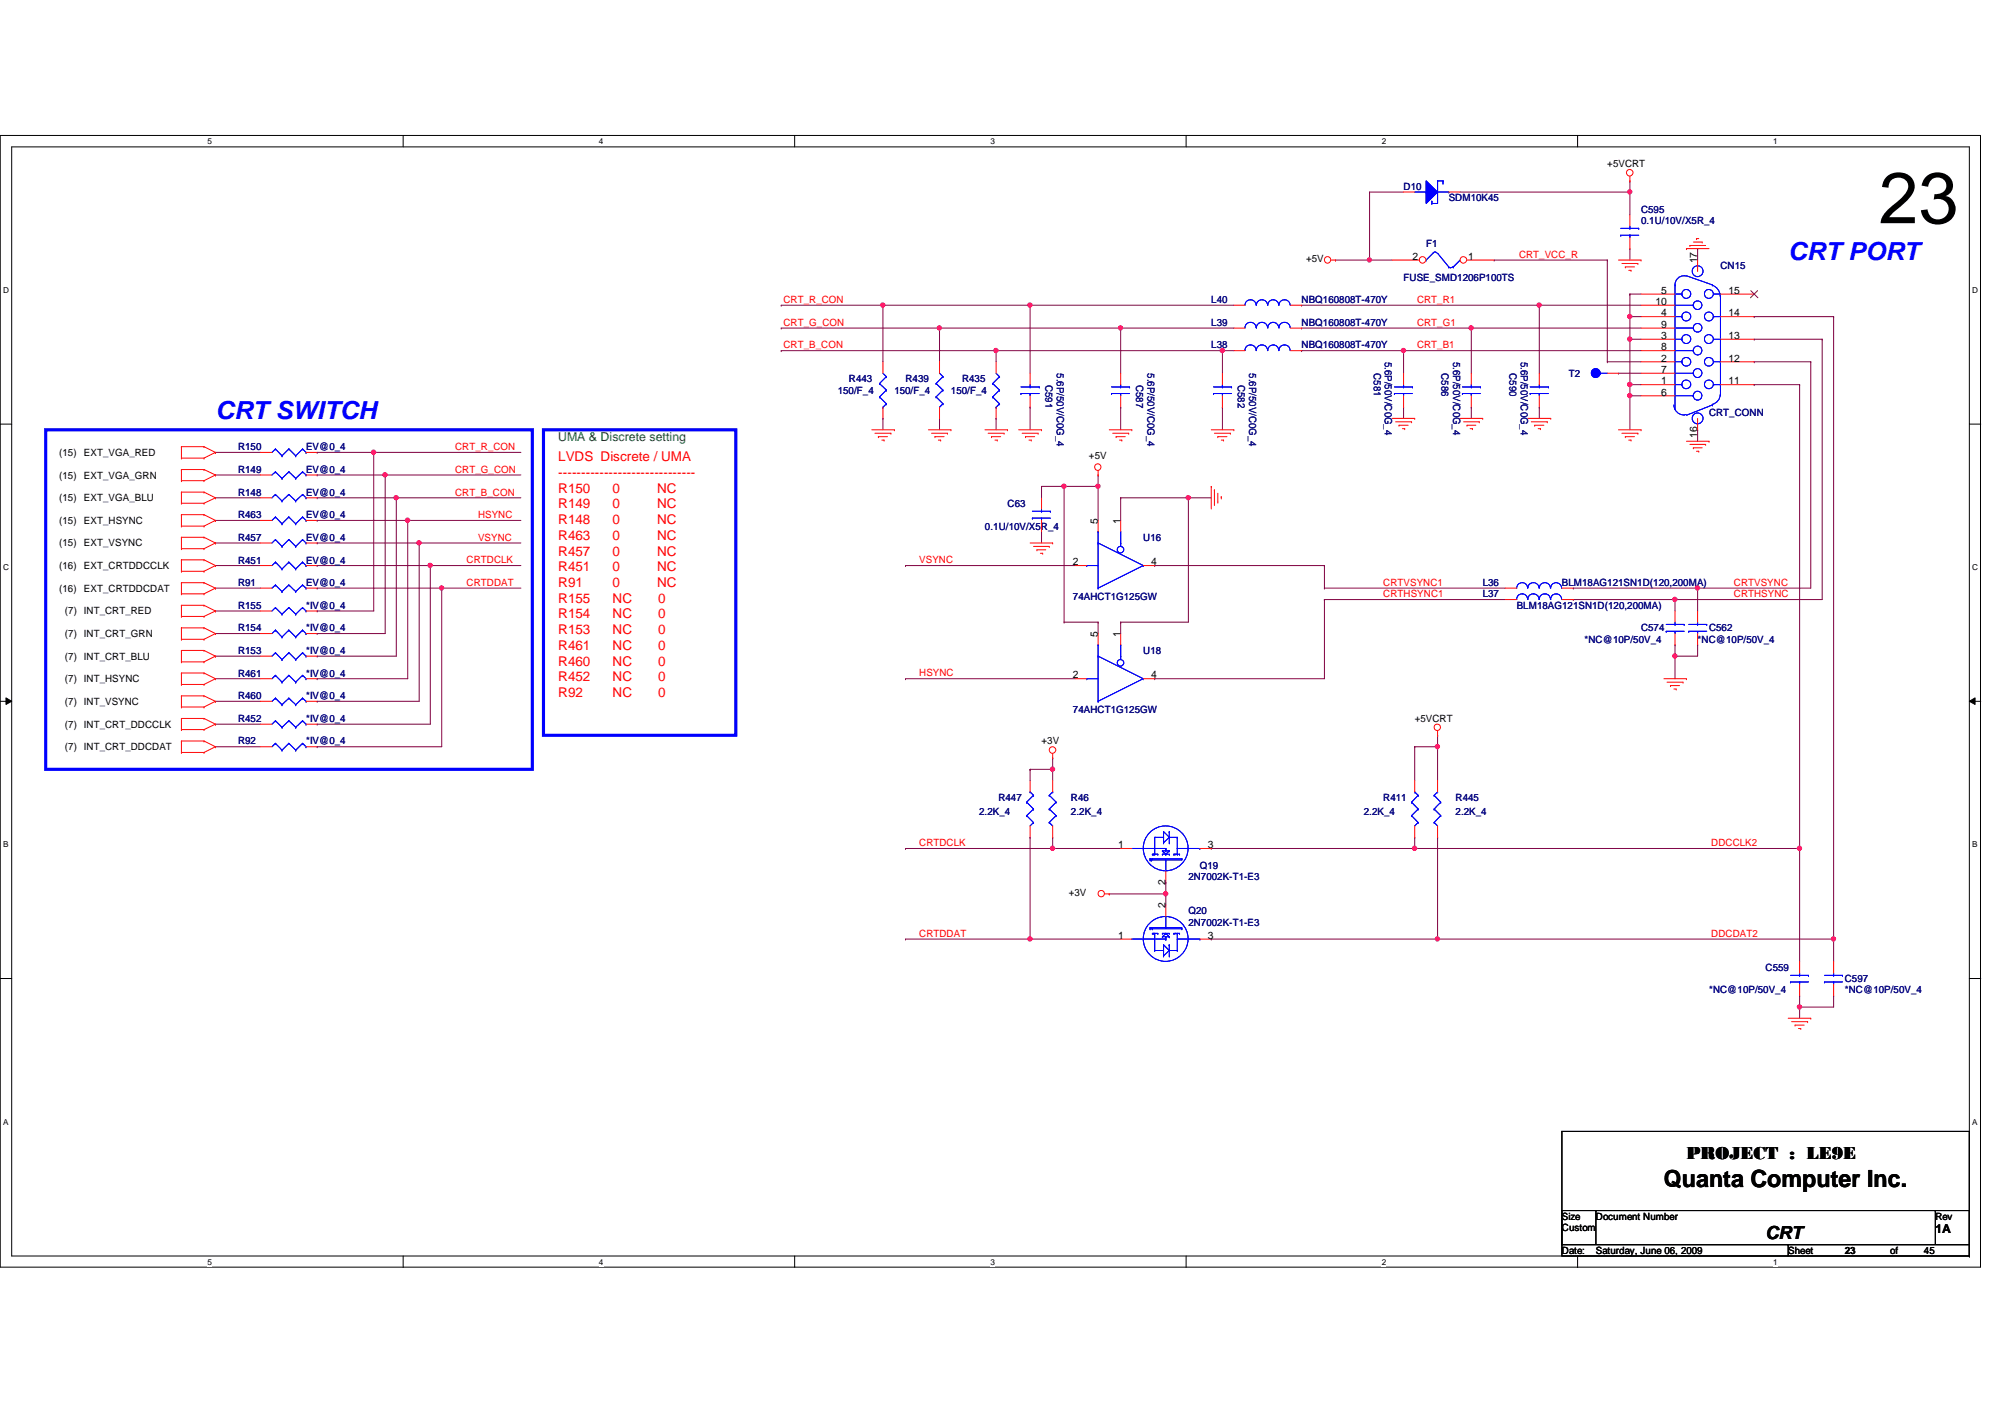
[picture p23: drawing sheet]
<svg xmlns="http://www.w3.org/2000/svg" width="297mm" height="210mm" viewBox="0 0 297 210" stroke-linecap="round" stroke-linejoin="round" font-family="sans-serif">
<defs><g id="words">
<text font-size="10.7" x="278.3" y="33.1">23</text>
<g font-size="3.7" fill="#00f">
<text x="264.9" y="38.6">CRT PORT</text>
<text x="31.9" y="62">CRT SWITCH</text>
</g>
<text font-size="3.5" x="246.5" y="175.9">Quanta Computer Inc.</text>
<g font-size="2.7">
<text x="249.8" y="171.7">PROJECT : LE9E</text>
<text x="261.6" y="183.5">CRT</text>
</g>
<g font-size="2" fill="#f00">
<text x="82.7" y="68.3">LVDS Discrete / UMA</text>
<text x="82.7" y="70.7">------------------------------</text>
<text x="82.7" y="73">R150</text>
<text x="82.7" y="75.3">R149</text>
<text x="82.7" y="77.6">R148</text>
<text x="90.8" y="73">0</text>
<text x="90.8" y="75.3">0</text>
<text x="90.8" y="77.6">0</text>
<text x="97.4" y="73">NC</text>
<text x="97.4" y="75.3">NC</text>
<text x="97.4" y="77.6">NC</text>
<text x="82.7" y="80">R463</text>
<text x="82.7" y="82.3">R457</text>
<text x="90.8" y="80">0</text>
<text x="90.8" y="82.3">0</text>
<text x="97.4" y="80">NC</text>
<text x="97.4" y="82.3">NC</text>
<text x="82.7" y="84.6">R451</text>
<text x="82.7" y="87">R91</text>
<text x="82.7" y="89.3">R155</text>
<text x="90.8" y="87">0</text>
<text x="90.8" y="84.6">0</text>
<text x="90.8" y="89.3">NC</text>
<text x="97.4" y="87">NC</text>
<text x="97.4" y="84.6">NC</text>
<text x="97.5" y="89.3">0</text>
<text x="82.7" y="91.6">R154</text>
<text x="82.7" y="93.9">R153</text>
<text x="90.8" y="91.6">NC</text>
<text x="90.8" y="93.9">NC</text>
<text x="97.5" y="91.6">0</text>
<text x="97.5" y="93.9">0</text>
<text x="82.7" y="96.3">R461</text>
<text x="82.7" y="98.6">R460</text>
<text x="82.7" y="100.9">R452</text>
<text x="90.8" y="96.3">NC</text>
<text x="90.8" y="98.6">NC</text>
<text x="90.8" y="100.9">NC</text>
<text x="97.5" y="96.3">0</text>
<text x="97.5" y="98.6">0</text>
<text x="97.5" y="100.9">0</text>
<text x="82.7" y="103.3">R92</text>
<text x="90.8" y="103.3">NC</text>
<text x="97.5" y="103.3">0</text>
</g>
<text font-size="1.8" fill="#008000" x="82.7" y="65.3">UMA &amp; Discrete setting</text>
<text font-size="1.8" x="286.7" y="182.7">1A</text>
<g font-size="1.5" fill="#000080">
<text x="207.9" y="28.2">D10</text>
<text x="214.6" y="29.8">SDM10K45</text>
<text x="243.1" y="31.5">C595</text>
<text x="243.1" y="33.2">0.1U/10V/X5R_4</text>
<text x="207.9" y="41.6">FUSE_SMD1206P100TS</text>
<text x="211.3" y="36.5">F1</text>
<text x="254.9" y="39.9">CN15</text>
<text x="179.4" y="44.9">L40</text>
<text x="192.8" y="44.9">NBQ160808T-470Y</text>
<text x="179.4" y="51.6">L38</text>
<text x="179.4" y="48.3">L39</text>
<text x="192.8" y="51.6">NBQ160808T-470Y</text>
<text x="192.8" y="48.3">NBQ160808T-470Y</text>
<text x="205.2" y="53.6" transform="rotate(90 205.2 53.6)">5.6P/50V/C0G_4</text>
<text x="215.3" y="53.6" transform="rotate(90 215.3 53.6)">5.6P/50V/C0G_4</text>
<text x="225.3" y="53.6" transform="rotate(90 225.3 53.6)">5.6P/50V/C0G_4</text>
<text x="124.1" y="58.3">150/F_4</text>
<text x="125.8" y="56.6">R443</text>
<text x="132.5" y="58.3">150/F_4</text>
<text x="134.2" y="56.6">R439</text>
<text x="140.9" y="58.3">150/F_4</text>
<text x="142.5" y="56.6">R435</text>
<text x="154.9" y="57" transform="rotate(90 154.9 57)">C591</text>
<text x="156.6" y="55.3" transform="rotate(90 156.6 55.3)">5.6P/50V/C0G_4</text>
<text x="168.3" y="57" transform="rotate(90 168.3 57)">C587</text>
<text x="170" y="55.3" transform="rotate(90 170 55.3)">5.6P/50V/C0G_4</text>
<text x="183.4" y="57" transform="rotate(90 183.4 57)">C582</text>
<text x="185.1" y="55.3" transform="rotate(90 185.1 55.3)">5.6P/50V/C0G_4</text>
<text x="203.5" y="55.3" transform="rotate(90 203.5 55.3)">C581</text>
<text x="213.6" y="55.3" transform="rotate(90 213.6 55.3)">C586</text>
<text x="223.6" y="55.3" transform="rotate(90 223.6 55.3)">C590</text>
<text x="232.4" y="55.8">T2</text>
<text x="253.2" y="61.7">CRT_CONN</text>
<text x="35.3" y="66.7">R150</text>
<text x="35.3" y="70.1">R149</text>
<text x="45.3" y="66.7">EV@0_4</text>
<text x="45.3" y="70.1">EV@0_4</text>
<text x="35.3" y="76.8">R463</text>
<text x="35.3" y="73.4">R148</text>
<text x="45.3" y="76.8">EV@0_4</text>
<text x="45.3" y="73.4">EV@0_4</text>
<text x="149.3" y="75.1">C63</text>
<text x="35.3" y="83.5">R451</text>
<text x="35.3" y="80.1">R457</text>
<text x="45.3" y="83.5">EV@0_4</text>
<text x="45.3" y="80.1">EV@0_4</text>
<text x="145.9" y="78.4">0.1U/10V/X5R_4</text>
<text x="169.4" y="80.1">U16</text>
<text x="35.3" y="86.8">R91</text>
<text x="45.3" y="86.8">EV@0_4</text>
<text x="159" y="88.8">74AHCT1G125GW</text>
<text x="219.7" y="86.8">L36</text>
<text x="219.7" y="88.5">L37</text>
<text x="231.4" y="86.8">BLM18AG121SN1D(120,200MA)</text>
<text x="35.3" y="93.5">R154</text>
<text x="35.3" y="90.2">R155</text>
<text x="45.3" y="93.5">*IV@0_4</text>
<text x="45.3" y="90.2">*IV@0_4</text>
<text x="224.7" y="90.2">BLM18AG121SN1D(120,200MA)</text>
<text x="234.7" y="95.2">*NC@10P/50V_4</text>
<text x="243.1" y="93.5">C574</text>
<text x="251.5" y="95.2">*NC@10P/50V_4</text>
<text x="253.2" y="93.5">C562</text>
<text x="35.3" y="96.9">R153</text>
<text x="35.3" y="100.2">R461</text>
<text x="45.3" y="96.9">*IV@0_4</text>
<text x="45.3" y="100.2">*IV@0_4</text>
<text x="169.4" y="96.9">U18</text>
<text x="35.3" y="106.9">R452</text>
<text x="35.3" y="103.6">R460</text>
<text x="45.3" y="106.9">*IV@0_4</text>
<text x="45.3" y="103.6">*IV@0_4</text>
<text x="159" y="105.6">74AHCT1G125GW</text>
<text x="35.3" y="110.3">R92</text>
<text x="45.3" y="110.3">*IV@0_4</text>
<text x="147.9" y="118.7">R447</text>
<text x="158.7" y="118.7">R46</text>
<text x="204.9" y="118.7">R411</text>
<text x="215.6" y="118.7">R445</text>
<text x="145.1" y="120.7">2.2K_4</text>
<text x="158.7" y="120.7">2.2K_4</text>
<text x="202.1" y="120.7">2.2K_4</text>
<text x="215.6" y="120.7">2.2K_4</text>
<text x="176.1" y="130.4">2N7002K-T1-E3</text>
<text x="177.8" y="128.7">Q19</text>
<text x="176.1" y="135.4">Q20</text>
<text x="176.1" y="137.1">2N7002K-T1-E3</text>
<text x="261.6" y="143.8">C559</text>
<text x="253.2" y="147.2">*NC@10P/50V_4</text>
<text x="273.3" y="145.5">C597</text>
<text x="273.3" y="147.2">*NC@10P/50V_4</text>
</g>
<g font-size="1.5">
<text x="238.1" y="24.8">+5VCRT</text>
<text x="193.5" y="38.9">+5V</text>
<text x="209.3" y="38.5">2</text>
<text x="217.5" y="38.5">1</text>
<text x="251.5" y="39" transform="rotate(-90 251.5 39)">17</text>
<text x="245.3" y="45.2">10</text>
<text x="246.1" y="46.9">4</text>
<text x="246.1" y="43.5">5</text>
<text x="256.1" y="43.5">15</text>
<text x="256.1" y="46.9">14</text>
<text x="246.1" y="53.6">2</text>
<text x="246.1" y="50.2">3</text>
<text x="246.1" y="51.9">8</text>
<text x="246.1" y="48.6">9</text>
<text x="256.1" y="50.2">13</text>
<text x="256.1" y="53.6">12</text>
<text x="246.1" y="56.9">1</text>
<text x="246.1" y="58.6">6</text>
<text x="246.1" y="55.2">7</text>
<text x="256.1" y="56.9">11</text>
<text x="251.5" y="64.9" transform="rotate(-90 251.5 64.9)">16</text>
<text x="8.8" y="70.9">(15)</text>
<text x="8.8" y="67.5">(15)</text>
<text x="12.4" y="70.9">EXT_VGA_GRN</text>
<text x="12.4" y="67.5">EXT_VGA_RED</text>
<text x="161.3" y="68">+5V</text>
<text x="8.8" y="74.3">(15)</text>
<text x="8.8" y="77.6">(15)</text>
<text x="12.4" y="74.3">EXT_VGA_BLU</text>
<text x="12.4" y="77.6">EXT_HSYNC</text>
<text x="162.6" y="77.6" transform="rotate(-90 162.6 77.6)">5</text>
<text x="166" y="77.6" transform="rotate(-90 166 77.6)">1</text>
<text x="8.8" y="80.9">(15)</text>
<text x="12.4" y="80.9">EXT_VSYNC</text>
<text x="159" y="83.7">2</text>
<text x="170.6" y="83.7">4</text>
<text x="8.8" y="84.3">(16)</text>
<text x="8.8" y="87.7">(16)</text>
<text x="12.4" y="84.3">EXT_CRTDDCCLK</text>
<text x="12.4" y="87.7">EXT_CRTDDCDAT</text>
<text x="9.6" y="91">(7)</text>
<text x="9.6" y="94.4">(7)</text>
<text x="12.4" y="91">INT_CRT_RED</text>
<text x="12.4" y="94.4">INT_CRT_GRN</text>
<text x="162.6" y="94.3" transform="rotate(-90 162.6 94.3)">5</text>
<text x="166" y="94.3" transform="rotate(-90 166 94.3)">1</text>
<text x="9.6" y="97.7">(7)</text>
<text x="9.6" y="101">(7)</text>
<text x="12.4" y="97.7">INT_CRT_BLU</text>
<text x="12.4" y="101">INT_HSYNC</text>
<text x="159" y="100.5">2</text>
<text x="170.6" y="100.5">4</text>
<text x="9.6" y="104.4">(7)</text>
<text x="9.6" y="107.8">(7)</text>
<text x="12.4" y="104.4">INT_VSYNC</text>
<text x="12.4" y="107.8">INT_CRT_DDCCLK</text>
<text x="209.6" y="106.9">+5VCRT</text>
<text x="9.6" y="111.1">(7)</text>
<text x="12.4" y="111.1">INT_CRT_DDCDAT</text>
<text x="154.3" y="110.3">+3V</text>
<text x="165.6" y="125.6">1</text>
<text x="178.9" y="125.6">3</text>
<text x="172.7" y="131.1" transform="rotate(-90 172.7 131.1)">2</text>
<text x="158.3" y="132.8">+3V</text>
<text x="172.7" y="134.6" transform="rotate(-90 172.7 134.6)">2</text>
<text x="165.6" y="139.1">1</text>
<text x="178.9" y="139.1">3</text>
<text x="231.4" y="182.4">Custom</text>
<text x="231.4" y="180.7">Size</text>
<text x="231.4" y="185.7">Date:</text>
<text x="236.4" y="185.7">Saturday, June 06, 2009</text>
<text x="236.4" y="180.7">Document Number</text>
<text x="264.9" y="185.7">Sheet</text>
<text x="273.3" y="185.7">23</text>
<text x="280" y="185.7">of</text>
<text x="285" y="185.7">45</text>
<text x="286.7" y="180.7">Rev</text>
</g>
<g font-size="1.5" fill="#f00">
<text x="225" y="38.2">CRT_VCC_R</text>
<text x="116.1" y="44.9">CRT_R_CON</text>
<text x="209.9" y="44.9">CRT_R1</text>
<text x="116.1" y="48.3">CRT_G_CON</text>
<text x="116.1" y="51.6">CRT_B_CON</text>
<text x="209.9" y="51.6">CRT_B1</text>
<text x="209.9" y="48.3">CRT_G1</text>
<text x="67.4" y="70">CRT_G_CON</text>
<text x="67.4" y="66.7">CRT_R_CON</text>
<text x="67.4" y="73.4">CRT_B_CON</text>
<text x="70.8" y="76.8">HSYNC</text>
<text x="69.1" y="83.4">CRTDCLK</text>
<text x="70.8" y="80.1">VSYNC</text>
<text x="136.2" y="83.4">VSYNC</text>
<text x="69.1" y="86.8">CRTDDAT</text>
<text x="204.9" y="86.8">CRTVSYNC1</text>
<text x="204.9" y="88.5">CRTHSYNC1</text>
<text x="256.9" y="86.8">CRTVSYNC</text>
<text x="256.9" y="88.5">CRTHSYNC</text>
<text x="136.2" y="100.2">HSYNC</text>
<text x="136.2" y="125.3">CRTDCLK</text>
<text x="253.5" y="125.3">DDCCLK2</text>
<text x="136.2" y="138.8">CRTDDAT</text>
<text x="253.5" y="138.8">DDCDAT2</text>
</g>
<g font-size="1.2">
<text x="30.7" y="21.3">5</text>
<text x="88.7" y="21.3">4</text>
<text x="146.7" y="21.3">3</text>
<text x="204.7" y="21.3">2</text>
<text x="262.7" y="21.3">1</text>
<text x=".5" y="43.4">D</text>
<text x="292.2" y="43.4">D</text>
<text x=".5" y="84.5">C</text>
<text x="292.2" y="84.5">C</text>
<text x=".5" y="125.5">B</text>
<text x="292.2" y="125.5">B</text>
<text x=".5" y="166.6">A</text>
<text x="292.2" y="166.6">A</text>
<text x="30.7" y="187.3">5</text>
<text x="88.7" y="187.3">4</text>
<text x="146.7" y="187.3">3</text>
<text x="204.7" y="187.3">2</text>
<text x="262.7" y="187.3">1</text>
</g>
</g></defs>
<path d="M0 20.1h293.4v167.6h-293.4zM1.7 21.8h290.1v164.3h-290.1z" fill="none" stroke="#000" stroke-width=".15"/>
<g fill="#fff">
<path d="M30.7 20.2h.7v1.4h-.7z"/>
<path d="M30.7 186.2h.7v1.4h-.7z"/>
</g>
<path d="M59.7 20.1v1.7M59.7 186.1v1.6" fill="none" stroke="#000" stroke-width=".15"/>
<g fill="#fff">
<path d="M88.7 20.2h.7v1.4h-.7z"/>
<path d="M88.7 186.2h.7v1.4h-.7z"/>
</g>
<path d="M117.7 20.1v1.7M117.7 186.1v1.6" fill="none" stroke="#000" stroke-width=".15"/>
<g fill="#fff">
<path d="M146.7 20.2h.7v1.4h-.7z"/>
<path d="M146.7 186.2h.7v1.4h-.7z"/>
</g>
<path d="M175.7 20.1v1.7M175.7 186.1v1.6" fill="none" stroke="#000" stroke-width=".15"/>
<g fill="#fff">
<path d="M204.7 20.2h.7v1.4h-.7z"/>
<path d="M204.7 186.2h.7v1.4h-.7z"/>
</g>
<path d="M233.7 20.1v1.7M233.7 186.1v1.6" fill="none" stroke="#000" stroke-width=".15"/>
<g fill="#fff">
<path d="M262.7 20.2h.7v1.4h-.7z"/>
<path d="M262.7 186.2h.7v1.4h-.7z"/>
<path d="M.5 42.3h.8v1.3h-.8z"/>
<path d="M292.2 42.3h.8v1.3h-.8z"/>
<path d="M.5 83.4h.8v1.3h-.8z"/>
<path d="M292.2 83.4h.8v1.3h-.8z"/>
</g>
<path d="M0 62.8h1.7M291.8 62.8h1.7" fill="none" stroke="#000" stroke-width=".15"/>
<g fill="#fff">
<path d="M.5 124.4h.7v1.4h-.7z"/>
<path d="M292.2 124.4h.7v1.4h-.7z"/>
</g>
<path d="M0 103.9h1.7M.9 103.4l.8 .5-.8 .5zM291.8 103.9l.8-.5v1zM291.8 103.9h1.7" fill="none" stroke="#000" stroke-width=".15"/>
<path d="M.9 103.4l.8 .5-.8 .5zM291.8 103.9l.8-.5v1z" fill="#000"/>
<g fill="#fff">
<path d="M.5 165.5h.7v1.3h-.7z"/>
<path d="M292.2 165.5h.7v1.3h-.7z"/>
</g>
<path d="M0 144.9h1.7M291.8 144.9h1.7" fill="none" stroke="#000" stroke-width=".15"/>
<g fill="none" stroke="#800040" stroke-width=".15">
<path d="M238.1 38.5h.1M238.1 38.5v15.1M115.7 48.6h.1M115.7 48.6h23.5M130.8 45.2h.1M130.8 45.2v8.4M152.6 45.2h.1M152.6 45.2v10.1M166 48.6h.1M166 48.6h16.8M218 48.6h.1M218 48.6v6.7"/>
<path d="M238.1 53.6h.1M238.1 53.6h5M259.9 53.6h.1M259.9 50.2h.1M259.9 53.6h8.4M259.9 50.2h10.1M207.9 60.3h.1M207.9 60.3v1.7M218 60.3h.1M218 60.3v1.7M228 60.3h.1M228 60.3v1.7"/>
<path d="M251.5 87.1h.1M251.5 87.1v3.4"/>
</g>
<circle cx="166" cy="48.6" r=".32" fill="#f0f"/>
<circle cx="166" cy="48.6" r=".32" fill="none" stroke="#f0f" stroke-width=".15"/>
<path d="M207.9 51.9h.1M207.9 51.9v3.4M218 48.6h.1M218 48.6h25.1M239.8 55.3h.1M239.8 55.3h3.3" fill="none" stroke="#800040" stroke-width=".15"/>
<circle cx="217.9" cy="48.6" r=".32" fill="#f0f"/>
<circle cx="217.9" cy="48.6" r=".32" fill="none" stroke="#f0f" stroke-width=".15"/>
<path d="M207.9 51.9h.1M207.9 51.9h35.2" fill="none" stroke="#800040" stroke-width=".15"/>
<circle cx="207.9" cy="51.9" r=".32" fill="#f0f"/>
<circle cx="207.9" cy="51.9" r=".32" fill="none" stroke="#f0f" stroke-width=".15"/>
<path d="M251.5 36.8h.1M251.5 36.8v1.7M228 45.2h.1M228 45.2h15.1M241.5 57h.1M241.5 57h1.6M259.9 46.9h.1M259.9 46.9h11.7M152.6 60.3h.1M152.6 60.3v3.4M251.5 63.7h.1M251.5 63.7v1.7" fill="none" stroke="#800040" stroke-width=".15"/>
<circle cx="228" cy="45.2" r=".32" fill="#f0f"/>
<circle cx="228" cy="45.2" r=".32" fill="none" stroke="#f0f" stroke-width=".15"/>
<path d="M228 45.2h.1M228 45.2v10.1M241.5 58.6h.1M241.5 58.6v5.1M181.1 60.3h.1M181.1 60.3v3.4" fill="none" stroke="#800040" stroke-width=".15"/>
<circle cx="241.4" cy="58.6" r=".32" fill="#f0f"/>
<circle cx="241.4" cy="58.6" r=".32" fill="none" stroke="#f0f" stroke-width=".15"/>
<g fill="none" stroke="#800040" stroke-width=".15">
<path d="M139.2 48.6h.1M139.2 48.6v5M166 48.6h.1M166 48.6v6.7M266.6 57h.1M266.6 57v68.7h-57M271.6 46.9h.1M271.6 46.9v95.6M130.8 62h.1M130.8 62v1.7M139.2 62h.1M139.2 62v1.7"/>
<path d="M147.6 62h.1M147.6 62v1.7M166 60.3h.1M166 60.3v3.4M179.4 139.1h.1M179.4 139.1h33.6M209.6 125.7h.1M271.6 139.1h.1"/>
</g>
<circle cx="266.6" cy="125.7" r=".32" fill="#f0f"/>
<circle cx="266.6" cy="125.7" r=".32" fill="none" stroke="#f0f" stroke-width=".15"/>
<circle cx="209.6" cy="125.7" r=".32" fill="#f0f"/>
<circle cx="209.6" cy="125.7" r=".32" fill="none" stroke="#f0f" stroke-width=".15"/>
<path d="M63.8 83.8h.1M63.8 83.8h13.4M31.9 107.3h.1M31.9 107.3h6.7M209.6 124h.1M209.6 124v1.7M213 124h.1M213 124v15.1M266.6 125.7h.1M266.6 125.7v16.8" fill="none" stroke="#800040" stroke-width=".15"/>
<circle cx="63.7" cy="83.8" r=".32" fill="#f0f"/>
<circle cx="63.7" cy="83.8" r=".32" fill="none" stroke="#f0f" stroke-width=".15"/>
<path d="M57.1 70.4h.1M57.1 70.4h20.1" fill="none" stroke="#800040" stroke-width=".15"/>
<circle cx="57" cy="70.3" r=".32" fill="#f0f"/>
<circle cx="57" cy="70.3" r=".32" fill="none" stroke="#f0f" stroke-width=".15"/>
<path d="M60.4 77.1h.1M60.4 77.1h16.8M31.9 83.8h.1M31.9 80.4h.1M31.9 83.8h6.7M31.9 80.4h6.7M62.1 80.4h.1M62.1 80.4v23.5M47 100.5h.1M47 100.5h13.4" fill="none" stroke="#800040" stroke-width=".15"/>
<circle cx="60.4" cy="77.1" r=".32" fill="#f0f"/>
<circle cx="60.4" cy="77.1" r=".32" fill="none" stroke="#f0f" stroke-width=".15"/>
<path d="M31.9 73.7h.1M31.9 73.7h6.7M65.4 87.1h.1M65.4 87.1h11.8" fill="none" stroke="#800040" stroke-width=".15"/>
<circle cx="65.4" cy="87.1" r=".32" fill="#f0f"/>
<circle cx="65.4" cy="87.1" r=".32" fill="none" stroke="#f0f" stroke-width=".15"/>
<path d="M31.9 70.4h.1M31.9 70.4h6.7M31.9 97.2h.1M31.9 97.2h6.7M62.1 80.4h.1M62.1 80.4h15.1M47 103.9h.1M47 103.9h15.1" fill="none" stroke="#800040" stroke-width=".15"/>
<circle cx="62.1" cy="80.4" r=".32" fill="#f0f"/>
<circle cx="62.1" cy="80.4" r=".32" fill="none" stroke="#f0f" stroke-width=".15"/>
<path d="M58.7 73.7h.1M58.7 73.7h18.5M31.9 93.9h.1M31.9 93.9h6.7M63.8 83.8h.1M63.8 83.8v23.5h-16.8M47 107.3h.1" fill="none" stroke="#800040" stroke-width=".15"/>
<circle cx="58.7" cy="73.7" r=".32" fill="#f0f"/>
<circle cx="58.7" cy="73.7" r=".32" fill="none" stroke="#f0f" stroke-width=".15"/>
<g fill="none" stroke="#800040" stroke-width=".15">
<path d="M55.4 67h.1M55.4 67h21.8M31.9 90.5h.1M31.9 90.5h6.7M47 90.5h.1M47 90.5h8.4M65.4 87.1h.1M65.4 87.1v23.5h-18.4M31.9 103.9h.1M31.9 110.6h.1M31.9 110.6h6.7M31.9 103.9h6.7"/>
<path d="M47 110.6h.1"/>
</g>
<circle cx="55.3" cy="67" r=".32" fill="#f0f"/>
<circle cx="55.3" cy="67" r=".32" fill="none" stroke="#f0f" stroke-width=".15"/>
<g fill="none" stroke="#800040" stroke-width=".15">
<path d="M115.7 45.2h.1M115.7 45.2h15.1M147.6 51.9h.1M147.6 51.9h33.5M181.1 51.9h.1M181.1 51.9v3.4M31.9 67h.1M31.9 77.1h.1M31.9 67h6.7M31.9 77.1h6.7M60.4 77.1h.1M60.4 77.1v23.4"/>
<path d="M31.9 87.1h.1M31.9 87.1h6.7M31.9 100.5h.1M31.9 100.5h6.7"/>
</g>
<circle cx="181.1" cy="51.9" r=".32" fill="#f0f"/>
<circle cx="181.1" cy="51.9" r=".32" fill="none" stroke="#f0f" stroke-width=".15"/>
<circle cx="147.5" cy="51.9" r=".32" fill="#f0f"/>
<circle cx="147.5" cy="51.9" r=".32" fill="none" stroke="#f0f" stroke-width=".15"/>
<path d="M152.6 45.2h.1M152.6 45.2h30.2" fill="none" stroke="#800040" stroke-width=".15"/>
<circle cx="152.6" cy="45.2" r=".32" fill="#f0f"/>
<circle cx="152.6" cy="45.2" r=".32" fill="none" stroke="#f0f" stroke-width=".15"/>
<g fill="none" stroke="#800040" stroke-width=".15">
<path d="M147.6 51.9h.1M147.6 51.9v1.7M241.5 58.6h.1M241.5 58.6h1.6M55.4 67h.1M55.4 67v23.5M57.1 70.4h.1M57.1 70.4v23.5h-10.1M58.7 73.7h.1M58.7 73.7v23.5h-11.7M47 93.9h.1M47 97.2h.1"/>
<path d="M266.6 149.2h.1M266.6 149.2v1.6M271.6 147.5h.1M271.6 147.5v1.7h-5"/>
</g>
<circle cx="266.6" cy="149.2" r=".32" fill="#f0f"/>
<circle cx="266.6" cy="149.2" r=".32" fill="none" stroke="#f0f" stroke-width=".15"/>
<path d="M139.2 48.6h.1M139.2 48.6h26.8" fill="none" stroke="#800040" stroke-width=".15"/>
<circle cx="139.2" cy="48.6" r=".32" fill="#f0f"/>
<circle cx="139.2" cy="48.6" r=".32" fill="none" stroke="#f0f" stroke-width=".15"/>
<path d="M115.7 51.9h.1M115.7 51.9h31.9M130.8 45.2h.1M130.8 45.2h21.8M181.1 51.9h.1M181.1 51.9h1.7" fill="none" stroke="#800040" stroke-width=".15"/>
<circle cx="130.8" cy="45.2" r=".32" fill="#f0f"/>
<circle cx="130.8" cy="45.2" r=".32" fill="none" stroke="#f0f" stroke-width=".15"/>
<g fill="none" stroke="#800040" stroke-width=".15">
<path d="M192.8 51.9h.1M192.8 51.9h15.1M241.5 57h.1M241.5 57v1.6M268.3 53.6h.1M268.3 53.6v33.5M270 50.2h.1M270 50.2v38.6M196.2 87.1h.1M196.2 88.8h.1M196.2 87.1h26.8M196.2 88.8h26.8"/>
<path d="M248.2 97.2h.1M248.2 97.2v3.3M266.6 147.5h.1M266.6 147.5v1.7"/>
</g>
<circle cx="241.4" cy="57" r=".32" fill="#f0f"/>
<circle cx="241.4" cy="57" r=".32" fill="none" stroke="#f0f" stroke-width=".15"/>
<g fill="none" stroke="#800040" stroke-width=".15">
<path d="M202.9 38.5h.1M202.9 38.5h3.3M241.5 36.8h.1M241.5 28.4h.1M241.5 28.4v3.4M241.5 36.8v1.7M192.8 45.2h.1M192.8 48.6h.1M192.8 45.2h35.2M192.8 48.6h25.2M241.5 43.6h.1M241.5 46.9h.1"/>
<path d="M241.5 46.9v3.3M241.5 43.6h1.6M179.4 125.7h.1M179.4 125.7h30.2"/>
</g>
<circle cx="241.4" cy="50.2" r=".32" fill="#f0f"/>
<circle cx="241.4" cy="50.2" r=".32" fill="none" stroke="#f0f" stroke-width=".15"/>
<circle cx="241.4" cy="46.9" r=".32" fill="#f0f"/>
<circle cx="241.4" cy="46.9" r=".32" fill="none" stroke="#f0f" stroke-width=".15"/>
<path d="M241.5 46.9h.1M241.5 50.2h.1M241.5 46.9h1.6M241.5 50.2h1.6M241.5 50.2v6.8" fill="none" stroke="#800040" stroke-width=".15"/>
<circle cx="241.4" cy="57" r=".32" fill="#f0f"/>
<circle cx="241.4" cy="57" r=".32" fill="none" stroke="#f0f" stroke-width=".15"/>
<path d="M248.2 97.2h.1M248.2 97.2h3.3M251.5 87.1h.1M251.5 87.1h16.8" fill="none" stroke="#800040" stroke-width=".15"/>
<circle cx="248.1" cy="97.2" r=".32" fill="#f0f"/>
<circle cx="248.1" cy="97.2" r=".32" fill="none" stroke="#f0f" stroke-width=".15"/>
<path d="M166 73.7h.1M166 73.7v3.4M166 73.7h13.4M176.1 73.7h.1M176.1 73.7v18.5h-10.1M166 92.2h.1M166 92.2v1.7M248.2 95.5h.1M248.2 95.5v1.7M251.5 95.5h.1M251.5 95.5v1.7" fill="none" stroke="#800040" stroke-width=".15"/>
<circle cx="176" cy="73.7" r=".32" fill="#f0f"/>
<circle cx="176" cy="73.7" r=".32" fill="none" stroke="#f0f" stroke-width=".15"/>
<path d="M171.1 83.8h.1M171.1 83.8h25.1M196.2 88.8h.1M196.2 83.8h.1M196.2 83.8v3.3M196.2 88.8v11.7h-25.1M233.1 88.8h.1M233.1 88.8h36.9M248.2 88.8h.1M248.2 88.8v1.7M171.1 100.5h.1" fill="none" stroke="#800040" stroke-width=".15"/>
<circle cx="248.1" cy="88.8" r=".32" fill="#f0f"/>
<circle cx="248.1" cy="88.8" r=".32" fill="none" stroke="#f0f" stroke-width=".15"/>
<path d="M157.6 72.1h.1M157.6 72.1h5.1M162.7 72.1h.1M162.7 72.1v5" fill="none" stroke="#800040" stroke-width=".15"/>
<circle cx="162.7" cy="72" r=".32" fill="#f0f"/>
<circle cx="162.7" cy="72" r=".32" fill="none" stroke="#f0f" stroke-width=".15"/>
<circle cx="157.6" cy="72" r=".32" fill="#f0f"/>
<circle cx="157.6" cy="72" r=".32" fill="none" stroke="#f0f" stroke-width=".15"/>
<g fill="none" stroke="#800040" stroke-width=".15">
<path d="M154.3 72.1h.1M154.3 78.7h.1M154.3 72.1v1.6M154.3 78.7v1.7M154.3 72.1h3.3M157.6 72.1h.1M157.6 72.1v20.1M162.7 70.4h.1M162.7 70.4v1.7M134.2 83.8h.1M134.2 83.8h25.1M157.6 92.2h.1"/>
<path d="M157.6 92.2h5.1M162.7 92.2h.1M162.7 92.2v1.7M233.1 87.1h.1M233.1 87.1h18.4M134.2 100.5h.1M134.2 100.5h25.1"/>
</g>
<circle cx="251.5" cy="87.1" r=".32" fill="#f0f"/>
<circle cx="251.5" cy="87.1" r=".32" fill="none" stroke="#f0f" stroke-width=".15"/>
<path d="M172.7 132.4h.1M172.7 132.4v1.7" fill="none" stroke="#800040" stroke-width=".15"/>
<circle cx="172.7" cy="132.4" r=".32" fill="#f0f"/>
<circle cx="172.7" cy="132.4" r=".32" fill="none" stroke="#f0f" stroke-width=".15"/>
<path d="M156 125.7h.1M156 125.7h10M164.3 132.4h.1M172.7 130.7h.1M172.7 130.7v1.7h-8.4" fill="none" stroke="#800040" stroke-width=".15"/>
<circle cx="155.9" cy="125.7" r=".32" fill="#f0f"/>
<circle cx="155.9" cy="125.7" r=".32" fill="none" stroke="#f0f" stroke-width=".15"/>
<path d="M152.6 139.1h.1M152.6 139.1h13.4" fill="none" stroke="#800040" stroke-width=".15"/>
<circle cx="152.6" cy="139.1" r=".32" fill="#f0f"/>
<circle cx="152.6" cy="139.1" r=".32" fill="none" stroke="#f0f" stroke-width=".15"/>
<path d="M156 114h.1M156 114v1.7" fill="none" stroke="#800040" stroke-width=".15"/>
<circle cx="155.9" cy="113.9" r=".32" fill="#f0f"/>
<circle cx="155.9" cy="113.9" r=".32" fill="none" stroke="#f0f" stroke-width=".15"/>
<g fill="none" stroke="#800040" stroke-width=".15">
<path d="M221.4 38.5h.1M221.4 38.5h16.7M241.5 43.6h.1M241.5 43.6v3.3M259.9 57h.1M259.9 57h6.7M152.6 114h.1M152.6 114v1.7M156 112.3h.1M156 112.3v1.7h-3.4M209.6 110.6h.1M209.6 110.6v5.1"/>
<path d="M213 108.9h.1M213 108.9v1.7h-3.4M134.2 125.7h.1M134.2 139.1h.1M152.6 124h.1M152.6 124v15.1h-18.4M156 124h.1M156 124v1.7h-21.8"/>
</g>
<circle cx="213" cy="110.6" r=".32" fill="#f0f"/>
<circle cx="213" cy="110.6" r=".32" fill="none" stroke="#f0f" stroke-width=".15"/>
<g fill="none" stroke="#800040" stroke-width=".15">
<path d="M216.3 28.4h25.2M241.5 28.4h.1M47 67h.1M47 77.1h.1M47 73.7h.1M47 70.4h.1M47 67h8.4M47 77.1h13.4M47 73.7h11.7M47 70.4h10.1M47 80.4h.1M47 87.1h.1"/>
<path d="M47 83.8h.1M47 80.4h15.1M47 87.1h18.4M47 83.8h16.8M213 110.6h.1M213 110.6v5.1"/>
</g>
<circle cx="241.4" cy="28.4" r=".32" fill="#f0f"/>
<circle cx="241.4" cy="28.4" r=".32" fill="none" stroke="#f0f" stroke-width=".15"/>
<path d="M202.9 28.4h.1M202.9 38.5h.1M202.9 28.4h5M202.9 28.4v10.1M241.5 26.8h.1M241.5 26.8v1.6" fill="none" stroke="#800040" stroke-width=".15"/>
<circle cx="202.9" cy="38.5" r=".32" fill="#f0f"/>
<circle cx="202.9" cy="38.5" r=".32" fill="none" stroke="#f0f" stroke-width=".15"/>
<path d="M197.9 38.5h.1M197.9 38.5h5M213 139.1h.1M213 139.1h58.6" fill="none" stroke="#800040" stroke-width=".15"/>
<circle cx="271.6" cy="139.1" r=".32" fill="#f0f"/>
<circle cx="271.6" cy="139.1" r=".32" fill="none" stroke="#f0f" stroke-width=".15"/>
<circle cx="213" cy="139.1" r=".32" fill="#f0f"/>
<circle cx="213" cy="139.1" r=".32" fill="none" stroke="#f0f" stroke-width=".15"/>
<g fill="none" stroke="#f00" stroke-width=".15">
<path d="M197.2 38.5h.7M197.9 38.5h.1M239.8 38.5h3.3M240.3 39h2.4M240.8 39.5h.1M240.8 39.5h1.3M241.5 26.8h.1M241.5 26.1v.7M241.5 31.8v1.7M241.5 35.2v1.6M242.7 39h.1M243.1 38.5h.1"/>
<path d="M249.8 36.8h.1M249.8 36.8h3.4M250.4 36.4h.1M250.4 36.4h2.3M250.9 35.9h1.3M251.3 35.3h.1M251.3 35.3h.4M252.2 35.9h.1M207.9 55.3v1.7M207.9 58.6v1.7M218 55.3v1.7M218 58.6v1.7"/>
<path d="M241.3 40h.3M241.6 40h.1M26.9 79.6h.1M26.9 74.5h.1M26.9 72.9h.1M26.9 71.2h.1M26.9 69.6h.1M26.9 77.9h.1M26.9 76.2h.1M26.9 67.9h.1M26.9 66.2h.1M26.9 66.2v1.7"/>
<path d="M26.9 69.6v1.6M26.9 72.9v1.6M26.9 76.2v1.7M26.9 79.6v1.7M26.9 79.6h3.3M26.9 72.9h3.3M26.9 74.5h3.3M26.9 69.6h3.3M26.9 71.2h3.3M26.9 76.2h3.3M26.9 77.9h3.3M26.9 66.2h3.3"/>
<path d="M26.9 67.9h3.3M30.2 79.6h.1M30.2 72.9h.1M30.2 74.5h.1M30.2 69.6h.1M30.2 71.2h.1M30.2 76.2h.1M30.2 77.9h.1M30.2 66.2h.1M30.2 67.9h.1M30.2 79.6l1.7 .8M30.2 72.9l1.7 .8"/>
<path d="M30.2 69.6l1.7 .8M30.2 76.2l1.7 .9M30.2 66.2l1.7 .8M31.9 73.7h.1M31.9 70.4h.1M31.9 77.1h.1M31.9 67h.1M31.9 73.7l-1.7 .8M31.9 70.4l-1.7 .8M31.9 77.1l-1.7 .8M31.9 67l-1.7 .9M38.6 67h1.7"/>
<path d="M38.6 70.4h1.7M38.6 77.1h1.7M45.3 67h1.7M45.3 70.4h1.7M45.3 77.1h1.7M129.2 63.7h3.3M129.6 64.2h2.4M130.1 64.7h.1M130.1 64.7h1.4M130.6 65.2h.4M131 65.2h.1M132 64.2h.1"/>
<path d="M132.5 63.7h.1M137.5 63.7h3.4M138 64.2h2.4M138.5 64.7h.1M138.5 64.7h1.4M139 65.2h.4M139.4 65.2h.1M140.4 64.2h.1M140.9 63.7h.1M145.9 63.7h3.4M146.4 64.2h2.4M146.9 64.7h.1"/>
<path d="M146.9 64.7h1.3M147.4 65.2h.3M147.7 65.2h.1M148.8 64.2h.1M149.3 63.7h.1M150.9 63.7h3.4M151.4 64.2h2.4M151.9 64.7h.1M151.9 64.7h1.4M152.4 65.2h.4M152.8 65.2h.1M153.8 64.2h.1"/>
<path d="M154.3 63.7h.1M162.7 70.4h.1M162.7 69.7v.7M164.3 63.7h3.4M164.8 64.2h2.4M165.4 64.7h.1M165.4 64.7h1.3M165.9 65.2h.3M166.2 65.2h.1M167.2 64.2h.1M167.7 63.7h.1M179.4 72.1h.1"/>
<path d="M179.4 63.7h3.4M179.4 72.1v3.3M179.9 72.6h.1M179.9 64.2h2.4M179.9 72.6v2.3M180.4 64.7h.1M180.4 74.4h.1M180.4 64.7h1.4M180.4 73.1v1.3M180.9 73.6h.1M180.9 65.2h.4M180.9 73.6v.3"/>
<path d="M181.3 65.2h.1M182.3 64.2h.1M182.8 63.7h.1M206.2 62h3.4M206.8 62.5h2.3M207.3 63h.1M207.3 63h1.3M207.8 63.5h.3M208.1 63.5h.1M209.1 62.5h.1M209.6 62h.1M216.3 62h3.4"/>
<path d="M216.8 62.5h2.4M217.3 63h.1M217.3 63h1.3M217.8 63.5h.3M218.1 63.5h.1M219.2 62.5h.1M219.7 62h.1M226.4 62h3.3M226.9 62.5h2.3M227.4 63h.1M227.4 63h1.3M227.9 63.5h.3"/>
<path d="M228.2 63.5h.1M229.2 62.5h.1M229.7 62h.1M239.8 63.7h3.3M240.3 64.2h2.4M240.8 64.7h.1M240.8 64.7h1.3M241.3 65.2h.3M241.6 65.2h.1M242.7 64.2h.1M243.1 63.7h.1M249.8 65.4h3.4"/>
<path d="M250.4 65.8h2.3M250.9 66.3h.1M250.9 66.3h1.3M251.3 66.8h.4M251.7 66.8h.1M252.7 65.8h.1M253.2 65.4h.1M26.9 81.3h.1M26.9 98h.1M26.9 96.4h.1M26.9 84.6h.1M26.9 82.9h.1"/>
<path d="M26.9 91.3h.1M26.9 89.7h.1M26.9 88h.1M26.9 86.3h.1M26.9 99.7h.1M26.9 94.7h.1M26.9 93h.1M26.9 82.9v1.7M26.9 86.3v1.7M26.9 89.7v1.6M26.9 93v1.7M26.9 96.4v1.6"/>
<path d="M26.9 99.7v1.7M26.9 81.3h3.3M26.9 96.4h3.3M26.9 98h3.3M26.9 82.9h3.3M26.9 84.6h3.3M26.9 89.7h3.3M26.9 91.3h3.3M26.9 86.3h3.3M26.9 88h3.3M26.9 99.7h3.3M26.9 93h3.3"/>
<path d="M26.9 94.7h3.3M30.2 81.3h.1M30.2 96.4h.1M30.2 98h.1M30.2 82.9h.1M30.2 84.6h.1M30.2 89.7h.1M30.2 91.3h.1M30.2 86.3h.1M30.2 88h.1M30.2 99.7h.1M30.2 93h.1"/>
<path d="M30.2 94.7h.1M30.2 96.4l1.7 .8M30.2 82.9l1.7 .9M30.2 89.7l1.7 .8M30.2 86.3l1.7 .8M30.2 99.7l1.7 .8M30.2 93l1.7 .9M31.9 80.4h.1M31.9 97.2h.1M31.9 83.8h.1M31.9 90.5h.1M31.9 87.1h.1"/>
<path d="M31.9 93.9h.1M31.9 80.4l-1.7 .9M31.9 97.2l-1.7 .8M31.9 83.8l-1.7 .8M31.9 90.5l-1.7 .8M31.9 87.1l-1.7 .9M31.9 93.9l-1.7 .8M38.6 83.8h1.7M45.3 83.8h1.7M152.6 80.4h3.4M153.1 80.9h2.3M153.6 81.4h.1"/>
<path d="M153.6 81.4h1.3M154.1 82h.4M154.5 82h.1M155.4 80.9h.1M156 80.4h.1M223 87.1h1.7M231.4 87.1h1.7M26.9 104.7h.1M26.9 103.1h.1M26.9 111.5h.1M26.9 109.8h.1M26.9 108.1h.1"/>
<path d="M26.9 106.4h.1M26.9 101.4h.1M26.9 103.1h3.3M26.9 104.7h3.3M26.9 103.1v1.6M26.9 106.4v1.7M26.9 109.8v1.7M26.9 109.8h3.3M26.9 111.5h3.3M26.9 106.4h3.3M26.9 108.1h3.3M26.9 101.4h3.3"/>
<path d="M30.2 103.1h.1M30.2 104.7h.1M30.2 109.8h.1M30.2 111.5h.1M30.2 106.4h.1M30.2 108.1h.1M30.2 101.4h.1M30.2 103.1l1.7 .8M30.2 109.8l1.7 .8M30.2 106.4l1.7 .9M31.9 103.9h.1M31.9 110.6h.1"/>
<path d="M31.9 107.3h.1M31.9 100.5h.1M31.9 103.9l-1.7 .8M31.9 110.6l-1.7 .9M31.9 107.3l-1.7 .8M31.9 100.5l-1.7 .9M38.6 107.3h1.7M45.3 107.3h1.7M156 112.3h.1M156 111.6v.7M156 115.7v1.6M213 108.9h.1"/>
<path d="M213 108.2v.7M246.5 100.5h3.3M247 101h2.3M247.5 101.6h.1M247.5 101.6h1.3M248 102.1h.3M248.3 102.1h.1M249.3 101h.1M249.8 100.5h.1M156 122.3v1.7M163.7 132.4h.6M164.3 132.4h.1"/>
<path d="M264.9 150.8h3.4M265.4 151.3h2.4M265.9 151.8h.1M265.9 151.8h1.4M266.4 152.4h.4M266.8 152.4h.1M267.8 151.3h.1M268.3 150.8h.1"/>
<circle cx="196.7" cy="38.5" r=".48"/>
<circle cx="241.4" cy="25.6" r=".49"/>
<circle cx="162.6" cy="69.2" r=".48"/>
<circle cx="155.9" cy="111.1" r=".49"/>
<circle cx="212.9" cy="107.7" r=".47"/>
<circle cx="163.1" cy="132.4" r=".47"/>
</g>
<path d="M231.4 167.6h60.4v16.8h-60.4zM231.4 179.3h60.4v5.1h-60.4zM236.4 179.3h.1M236.4 179.3v5.1M286.7 179.3h.1M286.7 179.3v5.1M231.4 184.4h60.4v1.7h-60.4zM264.9 184.4h.1M264.9 184.4v1.7M291.8 186.1h.1M291.8 184.4v1.7" fill="none" stroke="#000" stroke-width=".15"/>
<path d="M6.8 63.7h72.1v50.3h-72.1zM80.5 63.7h28.5v45.2h-28.5z" fill="none" stroke="#00f" stroke-width=".47"/>
<g fill="none" stroke="#00f" stroke-width=".15">
<path d="M240.1 34.8h.1M240.1 33.8h2.7M240.1 34.8h2.7M241.5 34.8h.1M241.5 33.8h.1M241.5 33.5v.3M241.5 34.8v.4M242.8 33.8h.1M206.6 58.3h.1M206.6 58.3h2.7M206.6 57.3h2.7M207.9 57.3h.1"/>
<path d="M207.9 58.3h.1M207.9 57v.3M207.9 58.3v.3M209.3 57.3h.1M216.7 58.3h.1M216.7 58.3h2.6M216.7 57.3h2.6M218 57.3h.1M218 58.3h.1M218 57v.3M218 58.3v.3M219.3 57.3h.1"/>
<path d="M40.8 66.5h.1M40.8 69.9h.1M40.8 76.6h.1M40.8 66.5l-.5 .5M40.8 66.5l1 1M40.8 69.9l-.5 .5M40.8 69.9l1 1M40.8 76.6l-.5 .5M40.8 76.6l1 1M41.8 67.5h.1M41.8 70.9h.1M41.8 77.6h.1"/>
<path d="M42.8 66.5h.1M42.8 69.9h.1M42.8 76.6h.1M42.8 66.5l-1 1M42.8 66.5l1 1M42.8 69.9l-1 1M42.8 69.9l1 1M42.8 76.6l-1 1M42.8 76.6l1 1M43.8 67.5h.1M43.8 70.9h.1M43.8 77.6h.1"/>
<path d="M44.8 66.5h.1M44.8 69.9h.1M44.8 76.6h.1M44.8 66.5l-1 1M44.8 66.5l.5 .5M44.8 69.9l-1 1M44.8 69.9l.5 .5M44.8 76.6l-1 1M44.8 76.6l.5 .5M45.3 67h.1M45.3 70.4h.1M45.3 77.1h.1"/>
<path d="M40.8 83.3h.1M40.8 83.3l-.5 .5M40.8 83.3l1 1M41.8 84.3h.1M42.8 83.3h.1M42.8 83.3l-1 1M42.8 83.3l1 1M43.8 84.3h.1M44.8 83.3h.1M44.8 83.3l-1 1M44.8 83.3l.5 .5M45.3 83.8h.1"/>
<path d="M224.7 87.1a.8 .8 0 0 1 .8-.8 .8 .8 0 0 1 .8 .8M226.4 87.1a.83 .83 0 0 1 .8-.8 .83 .83 0 0 1 .8 .8M228 87.1a.83 .83 0 0 1 .9-.8 .83 .83 0 0 1 .8 .8M229.7 87.1a.8 .8 0 0 1 .8-.8 .8 .8 0 0 1 .8 .8M40.8 106.8h.1M40.8 106.8l-.5 .5M40.8 106.8l1 .9M41.8 107.7h.1M42.8 106.8h.1M42.8 106.8l-1 .9M42.8 106.8l1 .9M43.8 107.7h.1"/>
<path d="M44.8 106.8h.1M44.8 106.8l-1 .9M44.8 106.8l.5 .5M45.3 107.3h.1M155.4 119.8h.1M155.4 117.8h.1M155.4 119.8l1.1 1M155.4 117.8l1.1 1M156 117.3h.1M156 117.3l-.6 .5M156.5 118.8h.1M156.5 118.8l-1.1 1"/>
<path d="M155.4 121.8h.1M155.4 121.8l.6 .5M156.5 120.8h.1M156.5 120.8l-1.1 1"/>
</g>
<path d="M211.3 26.8l1.7 1.6-1.7 1.7z" fill="#00f"/>
<g fill="none" stroke="#00f" stroke-width=".15">
<path d="M209.6 28.4h1.7M211.3 26.8l1.7 1.6-1.7 1.7zM211.3 28.4h.1M212.1 30.1h.1M212.1 29.8h.1M212.1 29.8v.3M213 26.8h.1M213 26.8v3.3h-.9M213 28.4h1.6M213 26.8h.8M213.8 26.8h.1M213.8 27.1h.1"/>
<path d="M213.8 26.8v.3M214.6 28.4h.1"/>
</g>
<path d="M211.3 26.8l1.7 1.6-1.7 1.7z" fill="#00f"/>
<g fill="none" stroke="#00f" stroke-width=".15">
<path d="M209.6 28.4h1.7M211.3 26.8l1.7 1.6-1.7 1.7zM211.3 28.4h.1M211.3 38.5h.1M212.1 30.1h.1M212.1 29.8h.1M212.1 29.8v.3M212.9 37.5l-.3-.2-.2 .1-1.1 1.1M213 26.8h.1M213 26.8v3.3h-.9M213 28.4h1.6M213 26.8h.8"/>
<path d="M213 37.5l1.6 2M213.8 26.8h.1M213.8 27.1h.1M213.8 26.8v.3M214.6 28.4h.1M214.6 39.5h.1M215.3 39.5a.46 .46 0 0 1-.7 0M215.3 39.5h.1M216.3 38.5l-1 1M130.3 56.8h.1M130.3 58.8h.1M130.3 56.8l1 1"/>
<path d="M130.3 58.8l1 1M130.8 55.3l.5 .5M131.3 55.8h.1M131.3 57.8h.1M131.3 59.8h.1M131.3 55.8l-1 1M131.3 57.8l-1 1M131.3 59.8l-.5 .5M151.3 58.3h.1M151.3 58.3h2.7M151.3 57.3h2.7M152.6 57.3h.1"/>
<path d="M152.6 58.3h.1M152.6 57v.3M152.6 58.3v.3M154 57.3h.1M179.8 58.3h.1M179.8 58.3h2.7M179.8 57.3h2.7M181.1 57.3h.1M181.1 58.3h.1M181.1 57v.3M181.1 58.3v.3M182.5 57.3h.1"/>
<path d="M184.4 51.9a.83 .83 0 0 1 .9-.8 .83 .83 0 0 1 .8 .8M184.4 45.2a.83 .83 0 0 1 .9-.8 .83 .83 0 0 1 .8 .8M186.1 48.6a.83 .83 0 0 0-.9-.8 .83 .83 0 0 0-.8 .8M186.1 51.9a.83 .83 0 0 1 .9-.8 .83 .83 0 0 1 .8 .8M186.1 45.2a.83 .83 0 0 1 .9-.8 .83 .83 0 0 1 .8 .8M187.8 48.6a.83 .83 0 0 0-.9-.8 .83 .83 0 0 0-.8 .8M187.8 51.9a.81 .81 0 0 1 .8-.8 .81 .81 0 0 1 .8 .8M187.8 45.2a.8 .8 0 0 1 .8-.8 .8 .8 0 0 1 .8 .8M189.4 48.6a.81 .81 0 0 0-.8-.9 .81 .81 0 0 0-.8 .9M189.5 51.9a.83 .83 0 0 1 .8-.8 .83 .83 0 0 1 .8 .8M189.5 45.2a.83 .83 0 0 1 .8-.8 .83 .83 0 0 1 .8 .8M191.1 48.6a.83 .83 0 0 0-.8-.8 .83 .83 0 0 0-.8 .8"/>
<path d="M226.7 58.3h.1M226.7 58.3h2.7M226.7 57.3h2.7M228 57.3h.1M228 58.3h.1M228 57v.3M228 58.3v.3M229.4 57.3h.1M248 60a1.48 1.48 0 0 0 1.8 1.4M248.2 42.2h.1M248.2 58.6h2.7M248.2 57h1"/>
<path d="M248.2 53.6h1M248.2 55.3h2.7M248.2 51.9h2.7M248.2 50.2h1M248.2 46.9h1M248.2 45.2h2.7M248.2 43.6h1M248.2 48.6h2.7M248.2 42.2v18.5M249.2 57h.1M249.2 53.6h.1M249.2 50.2h.1"/>
<path d="M249.2 46.9h.1M249.2 43.6h.1M249.8 40.9a1.32 1.32 0 0 0-1.6 1.3M249.8 40.9l3.9 1.3M250.9 58.6h.1M250.9 55.3h.1M250.9 51.9h.1M250.9 45.2h.1M250.9 48.6h.1M253.7 42.2a1.73 1.73 0 0 1 1.1 1.7M253.7 42.2h.1M253.7 60h.1"/>
<path d="M253.7 60l-3.9 1.5M253.9 46.9h.1M253.9 57h.1M253.9 57h1M253.9 53.6h1M253.9 50.2h1M253.9 46.9h1M253.9 43.6h1M254.8 58.5a1.52 1.52 0 0 1-1.1 1.4M254.9 43.6h.1M254.9 50.2h.1M254.9 53.6h.1"/>
<path d="M254.9 58.5h.1M254.9 43.9v14.6M40.8 73.2h.1M40.8 79.9h.1M40.8 73.2l-.5 .5M40.8 73.2l1 1M40.8 79.9l-.5 .5M40.8 79.9l1 1M41.8 74.2h.1M42.8 73.2h.1M42.8 79.9h.1M42.8 73.2l-1 1"/>
<path d="M42.8 73.2l1 1M42.8 79.9l-1 1M42.8 79.9l1 1M43.8 74.2h.1M44.8 73.2h.1M44.8 79.9h.1M44.8 73.2l-1 1M44.8 73.2l.5 .5M44.8 79.9l-1 1M44.8 79.9l.5 .5M45.3 73.7h.1M130.8 60.3h.1"/>
<path d="M152.9 76.8h.1M152.9 75.7h2.7M152.9 76.8h2.7M154.3 76.8h.1M154.3 75.7h.1M154.3 75.4v.3M154.3 76.8v.3M155.6 75.7h.1M162.7 78.7h.1M162.7 78.7v8.4M166 78.7h.1M166 78.7v2.2"/>
<path d="M40.8 93.3h.1M40.8 96.7h.1M40.8 86.7h.1M40.8 90h.1M40.8 93.3l-.5 .6M40.8 93.3l1 1.1M40.8 96.7l-.5 .5M40.8 96.7l1 1M40.8 86.7l-.5 .4M40.8 86.7l1 .9M40.8 90l-.5 .5M40.8 90l1 1"/>
<path d="M41.8 94.4h.1M41.8 97.7h.1M41.8 80.9h.1M41.8 87.6h.1M41.8 91h.1M42.8 93.3h.1M42.8 96.7h.1M42.8 86.7h.1M42.8 90h.1M42.8 93.3l-1 1.1M42.8 93.3l1 1.1M42.8 96.7l-1 1"/>
<path d="M42.8 96.7l1 1M42.8 86.7l-1 .9M42.8 86.7l1 .9M42.8 90l-1 1M42.8 90l1 1M43.8 94.4h.1M43.8 97.7h.1M43.8 80.9h.1M43.8 87.6h.1M43.8 91h.1M44.8 93.3h.1M44.8 96.7h.1"/>
<path d="M44.8 86.7h.1M44.8 90h.1M44.8 93.3l-1 1.1M44.8 93.3l.5 .6M44.8 96.7l-1 1M44.8 96.7l.5 .5M44.8 86.7l-1 .9M44.8 86.7l.5 .4M44.8 90l-1 1M44.8 90l.5 .5M45.3 93.9h.1M45.3 97.2h.1"/>
<path d="M45.3 80.4h.1M45.3 87.1h.1M45.3 90.5h.1M161 83.8h.1M161 83.8h1.7M162.7 80.4h.1M162.7 87.1h.1M162.7 80.4l6.7 3.4M166 80.4h.1M169.4 83.8h.1M169.4 83.8l-6.7 3.3M224.7 88.8a.81 .81 0 0 1 .8-.8 .81 .81 0 0 1 .8 .8"/>
<path d="M226.4 88.8a.83 .83 0 0 1 .8-.8 .83 .83 0 0 1 .8 .8M228 88.8a.83 .83 0 0 1 .9-.8 .83 .83 0 0 1 .8 .8M229.7 88.8a.81 .81 0 0 1 .8-.8 .81 .81 0 0 1 .8 .8M246.8 93.5h.1M246.8 93.5h2.7M246.8 92.5h2.7M248.2 92.5h.1M248.2 93.5h.1M248.2 92.2v.3M248.2 93.5v.4M249.5 92.5h.1M250.2 93.5h.1"/>
<path d="M250.2 93.5h2.7M250.2 92.5h2.7M251.5 92.5h.1M251.5 93.5h.1M251.5 92.2v.3M251.5 93.5v.4M252.9 92.5h.1M40.8 103.4h.1M40.8 110.1h.1M40.8 103.4l-.5 .5M40.8 103.4l1 1M40.8 110.1l-.5 .5"/>
<path d="M40.8 110.1l1 1M41.8 104.4h.1M41.8 111.1h.1M42.8 103.4h.1M42.8 110.1h.1M42.8 103.4l-1 1M42.8 103.4l1 1M42.8 110.1l-1 1M42.8 110.1l1 1M43.8 104.4h.1M43.8 111.1h.1M44.8 103.4h.1"/>
<path d="M44.8 110.1h.1M44.8 103.4l-1 1M44.8 103.4l.5 .5M44.8 110.1l-1 1M44.8 110.1l.5 .5M45.3 103.9h.1M45.3 110.6h.1M152.1 118.8h.1M152.1 118.8l1 1M152.6 117.3h.1M152.6 117.3l.5 .5M153.1 119.8h.1"/>
<path d="M153.1 117.8h.1M153.1 119.8l-1 1M153.1 117.8l-1 1M209.1 118.8h.1M209.1 118.8l1 1M209.6 117.3h.1M209.6 117.3l.5 .5M210.1 119.8h.1M210.1 117.8h.1M210.1 119.8l-1 1M210.1 117.8l-1 1M152.1 120.8h.1"/>
<path d="M152.1 120.8l1 1M153.1 121.8h.1M153.1 121.8l-.5 .5M167.7 125.7h5M167.7 139.1h5M170.4 127.2h.1M170.4 127.4h.1M170.4 137.6h.1M170.4 137.4h.1M170.4 137.4h4.7v.2M170.4 127.2h4.7M170.4 127.2v.2"/>
<path d="M170.4 137.4v.2M170.4 137.6h4.7M170.6 127.4h.1M170.6 137.4h.1M170.7 127.2h.1M170.7 126.5h.1M170.7 137.6h.1M170.7 138.3h.1M170.7 126.5h.8M170.7 138.3h.8M170.9 126.5h.1M170.9 138.3h.1"/>
<path d="M171.1 124h.1M171.1 126.5h.1M171.1 138.3h.1M171.1 124h1.3M171.1 124v2.5M171.1 138.3v2.5M171.5 126.5h.1M171.5 138.3h.1M172.2 126h.1M172.2 126.5h.1M172.2 138.8h.1M172.2 138.3h.1"/>
<path d="M172.2 126l.5 .5M172.2 126h1M172.2 126.5h1M172.2 138.8h1M172.2 138.3h1M172.4 124h.1M172.4 123.2h.1M172.4 124.7h.1M172.4 124.8h.1M172.4 124.5h.1M172.4 126.2h.1M172.4 140h.1"/>
<path d="M172.4 138.6h.1M172.4 123.2l.8 .8M172.4 123.2v1.6M172.4 140v1.6M172.4 140l.8 .8M172.7 125.7h.1M172.7 127.4h.1M172.7 126.5h.1M172.7 126h.1M172.7 139.1h.1M172.7 137.4h.1M172.7 138.3h.1"/>
<path d="M172.7 138.8h.1M172.7 125.7v.3M172.7 127.4v1.6M172.7 135.8v1.6M172.7 138.8v.3M172.7 138.3l-.5 .5M172.7 138.3l.5 .5M173.2 124h.1M173.2 126h.1M173.2 126.5h.1M173.2 123.2h.1M173.2 124.8h.1"/>
<path d="M173.2 138.8h.1M173.2 138.3h.1M173.2 140h.1M173.2 124h1.2M173.2 126l-.5 .5M173.2 124l-.8 .8M173.2 123.2v1.6M173.2 140v1.6M173.9 126.5h.1M173.9 138.3h.1M173.9 126.5h.8M173.9 138.3h.8"/>
<path d="M174.1 126.5h.1M174.1 138.3h.1M174.4 126.5h.1M174.4 124h.1M174.4 138.3h.1M174.4 125.7h3.4M174.4 124v2.5M174.4 138.3v2.5M174.4 139.1h3.4M174.7 126.5h.1M174.7 138.3h.1M175.1 127.2h.1"/>
<path d="M175.1 137.6h.1M175.1 127.2v.2h-4.7M177.8 125.7h.1M177.8 139.1h.1M209.1 120.8h.1M209.1 120.8l1 1M210.1 121.8h.1M210.1 121.8l-.5 .5M171.1 140.8h.1M171.1 140.8h1.3M172.4 140.8h.1M172.4 141.6h.1"/>
<path d="M172.4 140.1h.1M172.4 140.3h.1M173.2 140.8h.1M173.2 141.6h.1M173.2 140.8h1.2M173.2 140.8l-.8 .8M174.4 140.8h.1M270.3 145.5h.1M270.3 145.5h2.7M270.3 144.5h2.7M271.6 144.5h.1M271.6 145.5h.1"/>
<path d="M271.6 144.1v.4M271.6 145.5v.3M273 144.5h.1"/>
<circle cx="249.8" cy="46.9" r=".66"/>
<circle cx="249.8" cy="43.5" r=".66"/>
<circle cx="249.8" cy="50.2" r=".66"/>
<circle cx="249.8" cy="56.9" r=".66"/>
<circle cx="249.8" cy="53.6" r=".66"/>
<circle cx="251.5" cy="58.6" r=".65"/>
<circle cx="251.5" cy="51.9" r=".65"/>
<circle cx="251.5" cy="55.3" r=".65"/>
<circle cx="251.5" cy="48.6" r=".64"/>
<circle cx="251.5" cy="45.2" r=".64"/>
<circle cx="251.5" cy="40.2" r=".81"/>
<circle cx="253.2" cy="50.2" r=".66"/>
<circle cx="253.2" cy="43.5" r=".66"/>
<circle cx="253.2" cy="46.9" r=".66"/>
<circle cx="253.2" cy="56.9" r=".66"/>
<circle cx="253.2" cy="53.6" r=".66"/>
<circle cx="251.5" cy="62" r=".81"/>
<circle cx="166" cy="81.4" r=".49"/>
<circle cx="172.7" cy="139.1" r="3.3"/>
<circle cx="172.7" cy="125.7" r="3.3"/>
</g>
<g fill="none" stroke="#f00" stroke-width=".15">
<path d="M207.9 28.4h1.7M214.6 28.4h1.7M251.5 38.5v1.7M130.8 53.6v1.7M152.6 55.3v1.7M152.6 58.6v1.7M181.1 55.3v1.7M181.1 58.6v1.7M182.8 51.9h1.6M182.8 48.6h1.6M182.8 45.2h1.6M191.2 51.9h1.6"/>
<path d="M191.2 48.6h1.6M191.2 45.2h1.6M228 55.3v1.7M228 58.6v1.7M243.1 43.6h5.1M243.1 46.9h5.1M243.1 50.2h5.1M243.1 53.6h5.1M243.1 57h5.1M243.1 58.6h5.1M243.1 55.3h5.1M243.1 51.9h5.1"/>
<path d="M243.1 48.6h5.1M243.1 45.2h5.1M254.9 43.6h5M254.9 46.9h5M254.9 50.2h5M254.9 53.6h5M254.9 57h5M38.6 73.7h1.7M45.3 73.7h1.7M130.8 60.3v1.7M154.3 73.7v1.7M154.3 77.1v1.6"/>
<path d="M162.7 77.1v1.6M166 77.1v1.6M251.5 62v1.7M38.6 93.9h1.7M38.6 97.2h1.7M38.6 80.4h1.7M38.6 87.1h1.7M38.6 90.5h1.7M45.3 93.9h1.7M45.3 97.2h1.7M45.3 80.4h1.7M45.3 87.1h1.7"/>
<path d="M45.3 90.5h1.7M159.3 83.8h1.7M169.4 83.8h1.7M223 88.8h1.7M231.4 88.8h1.7M248.2 90.5v1.7M248.2 93.9v1.6M251.5 90.5v1.7M251.5 93.9v1.6M38.6 103.9h1.7M38.6 110.6h1.7M45.3 103.9h1.7"/>
<path d="M45.3 110.6h1.7M152.6 115.7v1.6M209.6 115.7v1.6M152.6 122.3v1.7M166 125.7h1.7M166 139.1h1.7M172.7 129v1.7M172.7 134.1v1.7M177.8 125.7h1.6M177.8 139.1h1.6M209.6 122.3v1.7M271.6 142.5v1.6"/>
<path d="M271.6 145.8v1.7"/>
</g>
<path d="M259.4 43.1l1 1M260.4 43.1l-1.1 1" fill="none" stroke="#804000" stroke-width=".15"/>
<circle cx="216.8" cy="38.5" r=".49" fill="#fff"/>
<g fill="none" stroke="#f00" stroke-width=".15">
<path d="M217.3 38.5h4.1"/>
<circle cx="216.8" cy="38.5" r=".49"/>
</g>
<circle cx="210.8" cy="38.5" r=".49" fill="#fff"/>
<g fill="none" stroke="#f00" stroke-width=".15">
<path d="M206.2 38.5h4.1M166 55.3v1.7M166 58.6v1.7M162.7 93.9v1.6M166 93.9v1.6M159.3 100.5h1.7M169.4 100.5h1.7"/>
<circle cx="210.8" cy="38.5" r=".49"/>
</g>
<g fill="none" stroke="#00f" stroke-width=".15">
<path d="M164.7 58.3h.1M164.7 58.3h2.6M164.7 57.3h2.6M166 57.3h.1M166 58.3h.1M166 57v.3M166 58.3v.3M167.3 57.3h.1M162.7 97.2h.1M162.7 95.5h.1M162.7 95.5v8.4M162.7 97.2l6.7 3.3"/>
<path d="M166 97.2h.1M166 95.5h.1M166 95.5v2.2M161 100.5h.1M161 100.5h1.7M162.7 103.9h.1M169.4 100.5h.1M169.4 100.5l-6.7 3.4"/>
<circle cx="166" cy="98.2" r=".49"/>
</g>
<circle cx="236.4" cy="55.3" r=".66" fill="#00f"/>
<g fill="none" stroke="#00f" stroke-width=".15">
<path d="M237.1 55.3h.1M237.1 55.3h1"/>
<circle cx="236.4" cy="55.3" r=".66"/>
</g>
<circle cx="236.4" cy="55.3" r=".66" fill="#00f"/>
<g fill="none" stroke="#00f" stroke-width=".15">
<path d="M138.7 56.8h.1M138.7 58.8h.1M138.7 56.8l1 1M138.7 58.8l1 1M139.2 55.3l.5 .5M139.7 55.8h.1M139.7 57.8h.1M139.7 59.8h.1M139.7 55.8l-1 1M139.7 57.8l-1 1M139.7 59.8l-.5 .5M147.1 56.8h.1"/>
<path d="M147.1 58.8h.1M147.1 56.8l1 1M147.1 58.8l1 1M147.6 55.3l.5 .5M148.1 55.8h.1M148.1 57.8h.1M148.1 59.8h.1M148.1 55.8l-1 1M148.1 57.8l-1 1M148.1 59.8l-.5 .5M237.1 55.3h.1M237.1 55.3h1"/>
<path d="M139.2 60.3h.1M147.6 60.3h.1M40.8 100h.1M40.8 100l-.5 .5M40.8 100l1 1M41.8 101h.1M42.8 100h.1M42.8 100l-1 1M42.8 100l1 1M43.8 101h.1M44.8 100h.1M44.8 100l-1 1"/>
<path d="M44.8 100l.5 .5M45.3 100.5h.1M212.5 119.8h.1M212.5 117.8h.1M212.5 119.8l.9 1M212.5 117.8l.9 1M213 117.3h.1M213 117.3l-.5 .5M213.4 118.8h.1M213.4 118.8l-.9 1M212.5 121.8h.1M212.5 121.8l.5 .5"/>
<path d="M213.4 120.8h.1M213.4 120.8l-.9 1M265.3 145.5h.1M265.3 145.5h2.6M265.3 144.5h2.6M266.6 144.5h.1M266.6 145.5h.1M266.6 144.1v.4M266.6 145.5v.3M267.9 144.5h.1"/>
<circle cx="236.4" cy="55.3" r=".66"/>
</g>
<path d="M139.2 53.6v1.7M147.6 53.6v1.7M238.1 55.3h1.7M139.2 60.3v1.7M147.6 60.3v1.7M38.6 100.5h1.7M45.3 100.5h1.7M213 115.7v1.6M213 122.3v1.7M266.6 142.5v1.6M266.6 145.8v1.7" fill="none" stroke="#f00" stroke-width=".15"/>
<circle cx="166" cy="48.6" r=".32" fill="#f0f"/>
<circle cx="166" cy="48.6" r=".32" fill="none" stroke="#f0f" stroke-width=".15"/>
<circle cx="217.9" cy="48.6" r=".32" fill="#f0f"/>
<circle cx="217.9" cy="48.6" r=".32" fill="none" stroke="#f0f" stroke-width=".15"/>
<circle cx="207.9" cy="51.9" r=".32" fill="#f0f"/>
<circle cx="207.9" cy="51.9" r=".32" fill="none" stroke="#f0f" stroke-width=".15"/>
<circle cx="228" cy="45.2" r=".32" fill="#f0f"/>
<circle cx="228" cy="45.2" r=".32" fill="none" stroke="#f0f" stroke-width=".15"/>
<circle cx="241.4" cy="58.6" r=".32" fill="#f0f"/>
<circle cx="241.4" cy="58.6" r=".32" fill="none" stroke="#f0f" stroke-width=".15"/>
<circle cx="266.6" cy="125.7" r=".32" fill="#f0f"/>
<circle cx="266.6" cy="125.7" r=".32" fill="none" stroke="#f0f" stroke-width=".15"/>
<circle cx="209.6" cy="125.7" r=".32" fill="#f0f"/>
<circle cx="209.6" cy="125.7" r=".32" fill="none" stroke="#f0f" stroke-width=".15"/>
<circle cx="63.7" cy="83.8" r=".32" fill="#f0f"/>
<circle cx="63.7" cy="83.8" r=".32" fill="none" stroke="#f0f" stroke-width=".15"/>
<circle cx="57" cy="70.3" r=".32" fill="#f0f"/>
<circle cx="57" cy="70.3" r=".32" fill="none" stroke="#f0f" stroke-width=".15"/>
<circle cx="60.4" cy="77.1" r=".32" fill="#f0f"/>
<circle cx="60.4" cy="77.1" r=".32" fill="none" stroke="#f0f" stroke-width=".15"/>
<circle cx="65.4" cy="87.1" r=".32" fill="#f0f"/>
<circle cx="65.4" cy="87.1" r=".32" fill="none" stroke="#f0f" stroke-width=".15"/>
<circle cx="62.1" cy="80.4" r=".32" fill="#f0f"/>
<circle cx="62.1" cy="80.4" r=".32" fill="none" stroke="#f0f" stroke-width=".15"/>
<circle cx="58.7" cy="73.7" r=".32" fill="#f0f"/>
<circle cx="58.7" cy="73.7" r=".32" fill="none" stroke="#f0f" stroke-width=".15"/>
<circle cx="55.3" cy="67" r=".32" fill="#f0f"/>
<circle cx="55.3" cy="67" r=".32" fill="none" stroke="#f0f" stroke-width=".15"/>
<circle cx="181.1" cy="51.9" r=".32" fill="#f0f"/>
<circle cx="181.1" cy="51.9" r=".32" fill="none" stroke="#f0f" stroke-width=".15"/>
<circle cx="147.5" cy="51.9" r=".32" fill="#f0f"/>
<circle cx="147.5" cy="51.9" r=".32" fill="none" stroke="#f0f" stroke-width=".15"/>
<circle cx="152.6" cy="45.2" r=".32" fill="#f0f"/>
<circle cx="152.6" cy="45.2" r=".32" fill="none" stroke="#f0f" stroke-width=".15"/>
<circle cx="266.6" cy="149.2" r=".32" fill="#f0f"/>
<circle cx="266.6" cy="149.2" r=".32" fill="none" stroke="#f0f" stroke-width=".15"/>
<circle cx="139.2" cy="48.6" r=".32" fill="#f0f"/>
<circle cx="139.2" cy="48.6" r=".32" fill="none" stroke="#f0f" stroke-width=".15"/>
<circle cx="130.8" cy="45.2" r=".32" fill="#f0f"/>
<circle cx="130.8" cy="45.2" r=".32" fill="none" stroke="#f0f" stroke-width=".15"/>
<circle cx="241.4" cy="57" r=".32" fill="#f0f"/>
<circle cx="241.4" cy="57" r=".32" fill="none" stroke="#f0f" stroke-width=".15"/>
<circle cx="241.4" cy="50.2" r=".32" fill="#f0f"/>
<circle cx="241.4" cy="50.2" r=".32" fill="none" stroke="#f0f" stroke-width=".15"/>
<circle cx="241.4" cy="46.9" r=".32" fill="#f0f"/>
<circle cx="241.4" cy="46.9" r=".32" fill="none" stroke="#f0f" stroke-width=".15"/>
<circle cx="241.4" cy="57" r=".32" fill="#f0f"/>
<circle cx="241.4" cy="57" r=".32" fill="none" stroke="#f0f" stroke-width=".15"/>
<circle cx="248.1" cy="97.2" r=".32" fill="#f0f"/>
<circle cx="248.1" cy="97.2" r=".32" fill="none" stroke="#f0f" stroke-width=".15"/>
<circle cx="176" cy="73.7" r=".32" fill="#f0f"/>
<circle cx="176" cy="73.7" r=".32" fill="none" stroke="#f0f" stroke-width=".15"/>
<circle cx="248.1" cy="88.8" r=".32" fill="#f0f"/>
<circle cx="248.1" cy="88.8" r=".32" fill="none" stroke="#f0f" stroke-width=".15"/>
<circle cx="162.7" cy="72" r=".32" fill="#f0f"/>
<circle cx="162.7" cy="72" r=".32" fill="none" stroke="#f0f" stroke-width=".15"/>
<circle cx="157.6" cy="72" r=".32" fill="#f0f"/>
<circle cx="157.6" cy="72" r=".32" fill="none" stroke="#f0f" stroke-width=".15"/>
<circle cx="251.5" cy="87.1" r=".32" fill="#f0f"/>
<circle cx="251.5" cy="87.1" r=".32" fill="none" stroke="#f0f" stroke-width=".15"/>
<circle cx="172.7" cy="132.4" r=".32" fill="#f0f"/>
<circle cx="172.7" cy="132.4" r=".32" fill="none" stroke="#f0f" stroke-width=".15"/>
<circle cx="155.9" cy="125.7" r=".32" fill="#f0f"/>
<circle cx="155.9" cy="125.7" r=".32" fill="none" stroke="#f0f" stroke-width=".15"/>
<circle cx="152.6" cy="139.1" r=".32" fill="#f0f"/>
<circle cx="152.6" cy="139.1" r=".32" fill="none" stroke="#f0f" stroke-width=".15"/>
<circle cx="155.9" cy="113.9" r=".32" fill="#f0f"/>
<circle cx="155.9" cy="113.9" r=".32" fill="none" stroke="#f0f" stroke-width=".15"/>
<circle cx="213" cy="110.6" r=".32" fill="#f0f"/>
<circle cx="213" cy="110.6" r=".32" fill="none" stroke="#f0f" stroke-width=".15"/>
<circle cx="241.4" cy="28.4" r=".32" fill="#f0f"/>
<circle cx="241.4" cy="28.4" r=".32" fill="none" stroke="#f0f" stroke-width=".15"/>
<circle cx="202.9" cy="38.5" r=".32" fill="#f0f"/>
<circle cx="202.9" cy="38.5" r=".32" fill="none" stroke="#f0f" stroke-width=".15"/>
<circle cx="271.6" cy="139.1" r=".32" fill="#f0f"/>
<circle cx="271.6" cy="139.1" r=".32" fill="none" stroke="#f0f" stroke-width=".15"/>
<circle cx="213" cy="139.1" r=".32" fill="#f0f"/>
<circle cx="213" cy="139.1" r=".32" fill="none" stroke="#f0f" stroke-width=".15"/>
<use href="#words"/>
</svg>
